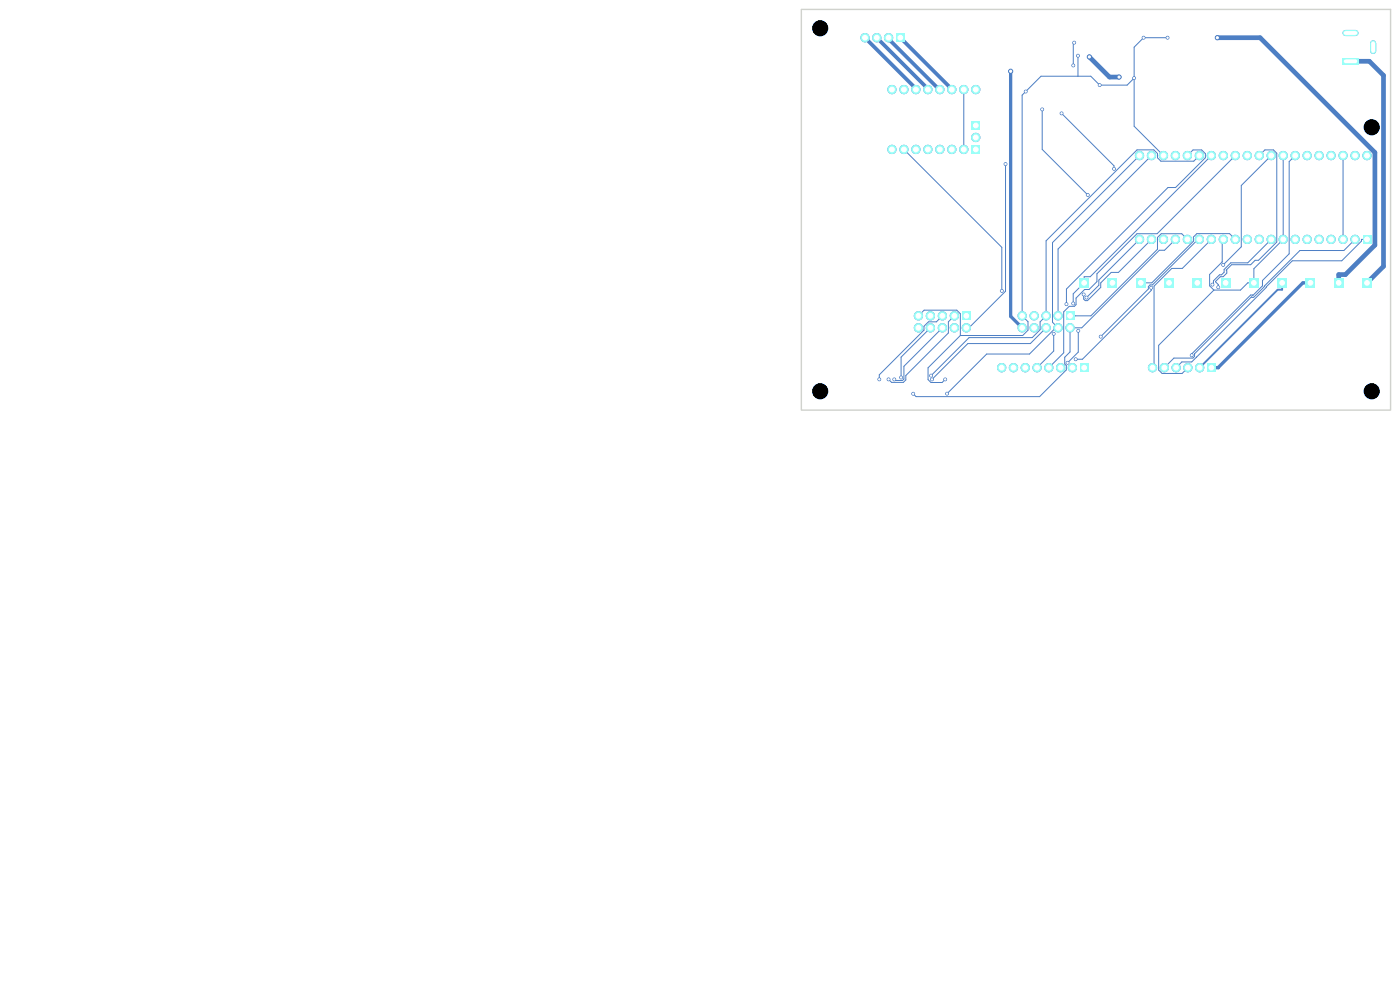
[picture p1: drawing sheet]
<svg xmlns="http://www.w3.org/2000/svg" width="297mm" height="210mm" viewBox="0 0 297 210" stroke-linecap="round" stroke-linejoin="round" font-family="sans-serif">
<g fill="#4d7fc4">
<path d="M283 59h2v2h-2z"/>
<path d="M235 59h2v2h-2z"/>
<path d="M206.1 25.7h1.8v1.8h-1.8z"/>
</g>
<circle cx="207" cy="29.2" r=".87" fill="#4d7fc4" stroke="#4d7fc4" stroke-width=".21"/>
<g fill="#4d7fc4">
<path d="M259 59h2v2h-2z"/>
<path d="M277 59h2v2h-2z"/>
<path d="M206.1 30.8h1.8v1.8h-1.8z"/>
</g>
<g fill="#4d7fc4" stroke="#4d7fc4" stroke-width=".21">
<circle cx="204.5" cy="31.7" r=".87"/>
<circle cx="201.9" cy="31.7" r=".87"/>
<circle cx="199.4" cy="31.7" r=".87"/>
<circle cx="196.8" cy="31.7" r=".87"/>
<circle cx="194.3" cy="31.7" r=".87"/>
<circle cx="191.8" cy="31.7" r=".87"/>
<circle cx="189.2" cy="31.7" r=".87"/>
<circle cx="207" cy="19" r=".87"/>
<circle cx="204.5" cy="19" r=".87"/>
<circle cx="201.9" cy="19" r=".87"/>
<circle cx="199.4" cy="19" r=".87"/>
<circle cx="196.8" cy="19" r=".87"/>
<circle cx="194.3" cy="19" r=".87"/>
<circle cx="191.8" cy="19" r=".87"/>
<circle cx="189.2" cy="19" r=".87"/>
</g>
<path d="M289.1 49.9h1.8v1.8h-1.8z" fill="#4d7fc4"/>
<g fill="#4d7fc4" stroke="#4d7fc4" stroke-width=".21">
<circle cx="287.5" cy="50.8" r=".87"/>
<circle cx="284.9" cy="50.8" r=".87"/>
<circle cx="282.4" cy="50.8" r=".87"/>
<circle cx="279.8" cy="50.8" r=".87"/>
<circle cx="277.3" cy="50.8" r=".87"/>
<circle cx="274.8" cy="50.8" r=".87"/>
<circle cx="272.2" cy="50.8" r=".87"/>
<circle cx="269.7" cy="50.8" r=".87"/>
<circle cx="267.1" cy="50.8" r=".87"/>
<circle cx="264.6" cy="50.8" r=".87"/>
<circle cx="262.1" cy="50.8" r=".87"/>
<circle cx="259.5" cy="50.8" r=".87"/>
<circle cx="257" cy="50.8" r=".87"/>
<circle cx="254.4" cy="50.8" r=".88"/>
<circle cx="251.9" cy="50.8" r=".87"/>
<circle cx="249.4" cy="50.8" r=".87"/>
<circle cx="246.8" cy="50.8" r=".87"/>
<circle cx="244.3" cy="50.8" r=".87"/>
<circle cx="241.7" cy="50.8" r=".87"/>
<circle cx="241.7" cy="33" r=".87"/>
<circle cx="244.3" cy="33" r=".87"/>
<circle cx="246.8" cy="33" r=".87"/>
<circle cx="249.4" cy="33" r=".87"/>
<circle cx="251.9" cy="33" r=".87"/>
<circle cx="254.4" cy="33" r=".88"/>
<circle cx="257" cy="33" r=".87"/>
<circle cx="259.5" cy="33" r=".87"/>
<circle cx="262.1" cy="33" r=".87"/>
<circle cx="264.6" cy="33" r=".87"/>
<circle cx="267.1" cy="33" r=".87"/>
<circle cx="269.7" cy="33" r=".87"/>
<circle cx="272.2" cy="33" r=".87"/>
<circle cx="274.8" cy="33" r=".87"/>
<circle cx="277.3" cy="33" r=".87"/>
<circle cx="279.8" cy="33" r=".87"/>
<circle cx="282.4" cy="33" r=".87"/>
<circle cx="284.9" cy="33" r=".87"/>
<circle cx="287.5" cy="33" r=".87"/>
<circle cx="290" cy="33" r=".87"/>
</g>
<path d="M284.8 12.4h3.4v1.3h-3.4z" fill="#4d7fc4"/>
<path d="M285.5 7h2.1M291.3 9.2v1.6" fill="none" stroke="#4d7fc4" stroke-width="1.3"/>
<path d="M256.1 77.1h1.8v1.8h-1.8z" fill="#4d7fc4"/>
<g fill="#4d7fc4" stroke="#4d7fc4" stroke-width=".21">
<circle cx="254.5" cy="78" r=".87"/>
<circle cx="252" cy="78" r=".87"/>
<circle cx="249.5" cy="78" r=".87"/>
<circle cx="247" cy="78" r=".87"/>
<circle cx="244.5" cy="78" r=".87"/>
</g>
<g fill="#4d7fc4">
<path d="M271 59h2v2h-2z"/>
<path d="M229.1 77.1h1.8v1.8h-1.8z"/>
</g>
<g fill="#4d7fc4" stroke="#4d7fc4" stroke-width=".21">
<circle cx="227.5" cy="78" r=".87"/>
<circle cx="225" cy="78" r=".87"/>
<circle cx="222.5" cy="78" r=".87"/>
<circle cx="220" cy="78" r=".87"/>
<circle cx="217.5" cy="78" r=".87"/>
<circle cx="215" cy="78" r=".87"/>
<circle cx="212.5" cy="78" r=".87"/>
</g>
<g fill="#4d7fc4">
<path d="M289 59h2v2h-2z"/>
<path d="M190.1 7.1h1.8v1.8h-1.8z"/>
</g>
<g fill="#4d7fc4" stroke="#4d7fc4" stroke-width=".21">
<circle cx="188.5" cy="8" r=".87"/>
<circle cx="186" cy="8" r=".87"/>
<circle cx="183.5" cy="8" r=".87"/>
</g>
<g fill="#4d7fc4">
<path d="M253 59h2v2h-2z"/>
<path d="M226.1 66.1h1.8v1.8h-1.8z"/>
</g>
<g fill="#4d7fc4" stroke="#4d7fc4" stroke-width=".21">
<circle cx="227" cy="69.5" r=".87"/>
<circle cx="224.5" cy="67" r=".87"/>
<circle cx="224.5" cy="69.5" r=".87"/>
<circle cx="221.9" cy="67" r=".87"/>
<circle cx="221.9" cy="69.5" r=".87"/>
<circle cx="219.4" cy="67" r=".87"/>
<circle cx="219.4" cy="69.5" r=".87"/>
<circle cx="216.8" cy="67" r=".87"/>
<circle cx="216.8" cy="69.5" r=".87"/>
</g>
<g fill="#4d7fc4">
<path d="M265 59h2v2h-2z"/>
<path d="M241 59h2v2h-2z"/>
<path d="M229 59h2v2h-2z"/>
<path d="M247 59h2v2h-2z"/>
<path d="M204.1 66.1h1.8v1.8h-1.8z"/>
</g>
<g fill="#4d7fc4" stroke="#4d7fc4" stroke-width=".21">
<circle cx="205" cy="69.5" r=".87"/>
<circle cx="202.5" cy="67" r=".87"/>
<circle cx="202.5" cy="69.5" r=".87"/>
<circle cx="199.9" cy="67" r=".87"/>
<circle cx="199.9" cy="69.5" r=".87"/>
<circle cx="197.4" cy="67" r=".87"/>
<circle cx="197.4" cy="69.5" r=".87"/>
<circle cx="194.8" cy="67" r=".87"/>
<circle cx="194.8" cy="69.5" r=".87"/>
<circle cx="214.4" cy="15.1" r=".45"/>
<circle cx="217.6" cy="19.4" r=".3"/>
<circle cx="240.6" cy="16.6" r=".3"/>
<circle cx="233.3" cy="18.1" r=".3"/>
<circle cx="200.5" cy="80.5" r=".3"/>
<circle cx="242.6" cy="8" r=".3"/>
<circle cx="228.7" cy="11.8" r=".3"/>
<circle cx="247.7" cy="8" r=".3"/>
<circle cx="231.1" cy="12.1" r=".45"/>
<circle cx="258.3" cy="8" r=".45"/>
<circle cx="237.4" cy="16.3" r=".45"/>
<circle cx="227.9" cy="9.1" r=".3"/>
<circle cx="227.7" cy="13.9" r=".3"/>
<circle cx="212.5" cy="61.7" r=".3"/>
<circle cx="221.1" cy="23.2" r=".3"/>
<circle cx="230.8" cy="41.4" r=".3"/>
<circle cx="191.2" cy="80.1" r=".3"/>
<circle cx="257.2" cy="60.4" r=".3"/>
<circle cx="236.3" cy="35.8" r=".3"/>
<circle cx="225.2" cy="24" r=".3"/>
<circle cx="233.5" cy="71.4" r=".3"/>
<circle cx="197.7" cy="80.5" r=".3"/>
<circle cx="193.7" cy="83.5" r=".3"/>
<circle cx="186.5" cy="80.5" r=".3"/>
<circle cx="229.9" cy="62.5" r=".3"/>
<circle cx="188.5" cy="80.5" r=".3"/>
<circle cx="230.5" cy="63.1" r=".3"/>
<circle cx="200.9" cy="83.5" r=".3"/>
<circle cx="213.3" cy="34.8" r=".3"/>
<circle cx="189.7" cy="80.5" r=".3"/>
<circle cx="226.2" cy="64.5" r=".3"/>
<circle cx="197.5" cy="79.7" r=".3"/>
<circle cx="228.7" cy="70.2" r=".3"/>
<circle cx="227.7" cy="64.4" r=".3"/>
<circle cx="226.5" cy="77" r=".3"/>
<circle cx="223.5" cy="70.8" r=".3"/>
<circle cx="258.4" cy="60.9" r=".3"/>
<circle cx="259.5" cy="56.2" r=".3"/>
<circle cx="244.2" cy="61" r=".3"/>
<circle cx="228.2" cy="76.2" r=".3"/>
<circle cx="252.8" cy="75.4" r=".3"/>
</g>
<path d="M214.4 15.1v52l2.4 2.4M278 60h-1.6l-17.9 18h-1.5" fill="none" stroke="#4d7fc4" stroke-width=".7"/>
<g fill="none" stroke="#4d7fc4" stroke-width=".21">
<path d="M204.5 19v12.7M227.9 9.1l-.2 .1v4.7M228.7 11.8v4.4M240.6 16.6l-1.5 1.5h-5.8l-1.9-1.9h-10.6l-4 4v46.8l1.3 1.2v1.8l-1.1 1.2h-13.3M247.7 8h-5.1l-2 2v16.8l6.2 6.2M191.8 31.7l20.7 20.8v9.2M213.3 34.8v27l-7.7 7.7h-.6M221.1 23.2v8.5l9.7 9.7M225.2 24l11.1 11.2v.6M241.7 33l-18.4 18.5v16.9l1.2 1.1h-.5l-5.6 5.6h-9.1l-8.4 8.4M244.3 33l-19.8 19.8v14.2M251.9 33l1.2-1.2h1.8l.8 .8v.9l-6.3 6.3h-1.6l-21.6 21.5v3.2"/>
<path d="M254.4 33l-1.2 1.2h-6.9l-.7-.7v-.9l-.8-.8h-3.6l-19.3 19.3v15.9l-1.2 1.3v1.6l-1.7 1.7h-13.4l-8.1 8.1M257 33l-25.7 25.7h-1.3v1.3l-2.3 2.3v2.1M262.1 33l-16.6 16.6h-4.3l-8.5 8.5v1.6l-1.7 1.7h-.9l-1.8 1.8v1.4l-.4 .4h-1.1l-1.1 1.1v8.7l-3.2 3.2M267.1 33l1.2-1.2h1.9l.7 .7v18.8l-3.9 3.9h-.7l-1 1h-4l-1.1 1.1 .1 .6-.8 .8h-.6l-1 1 .5 .7v.5M269.7 33l-6.4 6.4v13l-3.8 3.8M272.2 33v17.8l-6.2 6.2v3h-1.3l-1.5 1.5h-5.7M274.8 33l-1.3 1.3v19.5l-5.7 5.7v1.1l-2 2h-.5l-12.5 12.5v.3M284.9 33v17.8M241.7 50.8l-8.6 8.6v1.1l-2.6 2.6M244.3 50.8l-7 7h-1.6l-2.2 2.2v1l-2.8 2.8h-.5l-.3-.4v-.9M249.4 50.8l-2.3 2.3h-1.2l-16.4 16.4h-2.5v5.2l-1.1 1.1v1.4l.3 .4v.9l-5.6 5.6h-26.3l-.6-.6M251.9 50.8l-1.2-1.2h-4.4l-.7 .8v2.5l-14.2 14.1h-4.4"/>
<path d="M254.4 50.8h-.3l-9.6 9.6h-.5l-.4 .4v.5l-10.1 10.1M257 50.8l-6.2 6.1h-2.2l-3.8 3.8v17l-.3 .3M259.3 55.6l-2.7 2.6v2.4l.9 .9M259.3 55.6h.1M259.5 50.8l-.2 .2v4.6M262.1 50.8l-1.3-1.2h-6.9l-.7 .7v.9l-8.8 8.8h-2.4M269.7 50.8l-5 5h-3.6l-1.4 1.4v.6l-.5 .5h-.5l-1.3 1.3v.6l-.2 .2M287.5 50.8l-2.4 2.3h-9.3l-9.8 10-.5-.1-12.1 12v.6l-.3 .4h-4.1l-2 2M290 50.8h-1.2v.3l-4.1 4.2h-10.5l-21.4 21.5h-2.1l-1.2 1.2M194.8 67l1.2-1.2h7l.7 .8v4.6M197.4 69.5l-6.2 6.3v4.3M199.9 67l-1.2 1.3h-1.7l-1 .9v.8l-9.5 9.5v1"/>
<path d="M199.9 69.5l-8.1 8.2v2.7l-.3 .3h-1.6l-.2-.2M202.5 67l-1.3 1.3v2.3l-9 9.1v.9l-.6 .5h-2.5l-.6-.6M203.7 71.2l-6.8 6.8v2.5l.6 .6h2.4l.6-.6M221.9 69.5l-3.3 3.4h-13.3l-7.6 7.6M223.5 70.8v3.7l-3.5 3.5M228.7 70.2v4.5l-2.2 2.3M244.2 61v.6l-14.6 14.6h-1.4M253.4 75.1h.1M253.8 75.8h.1M257.5 61.5l-11.7 11.8v5.2l.7 .7h4.3l1.2-1.2"/>
</g>
<path d="M231.1 12.1l4.3 4.2h2M258.3 8h9l24.4 24.4v19.6l-6.3 6.2h-1.4v1.8M286.5 13h4l3 3v40.5l-3.5 3.5" fill="none" stroke="#4d7fc4" stroke-width="1"/>
<path d="M183.5 8l10.8 10.8v.2M186 8l10.8 10.8v.2M188.5 8v.3l10.9 10.7M191 8l10.9 11" fill="none" stroke="#4d7fc4" stroke-width=".8"/>
<path d="M272 60v1.5h-.9l-16.6 16.5" fill="none" stroke="#4d7fc4" stroke-width=".4"/>
<g fill="#9afff8">
<path d="M283 59h2v2h-2z"/>
<path d="M235 59h2v2h-2z"/>
<path d="M206.1 25.7h1.8v1.8h-1.8z"/>
</g>
<circle cx="207" cy="29.2" r=".87" fill="#9afff8" stroke="#9afff8" stroke-width=".21"/>
<path d="M259 59h2v2h-2z" fill="#9afff8"/>
<circle cx="291" cy="27" r="1.6" fill="#9afff8" stroke="#9afff8" stroke-width=".21"/>
<g fill="#9afff8">
<path d="M277 59h2v2h-2z"/>
<path d="M206.1 30.8h1.8v1.8h-1.8z"/>
</g>
<g fill="#9afff8" stroke="#9afff8" stroke-width=".21">
<circle cx="204.5" cy="31.7" r=".87"/>
<circle cx="201.9" cy="31.7" r=".87"/>
<circle cx="199.4" cy="31.7" r=".87"/>
<circle cx="196.8" cy="31.7" r=".87"/>
<circle cx="194.3" cy="31.7" r=".87"/>
<circle cx="191.8" cy="31.7" r=".87"/>
<circle cx="189.2" cy="31.7" r=".87"/>
<circle cx="207" cy="19" r=".87"/>
<circle cx="204.5" cy="19" r=".87"/>
<circle cx="201.9" cy="19" r=".87"/>
<circle cx="199.4" cy="19" r=".87"/>
<circle cx="196.8" cy="19" r=".87"/>
<circle cx="194.3" cy="19" r=".87"/>
<circle cx="191.8" cy="19" r=".87"/>
<circle cx="189.2" cy="19" r=".87"/>
</g>
<path d="M289.1 49.9h1.8v1.8h-1.8z" fill="#9afff8"/>
<g fill="#9afff8" stroke="#9afff8" stroke-width=".21">
<circle cx="287.5" cy="50.8" r=".87"/>
<circle cx="284.9" cy="50.8" r=".87"/>
<circle cx="282.4" cy="50.8" r=".87"/>
<circle cx="279.8" cy="50.8" r=".87"/>
<circle cx="277.3" cy="50.8" r=".87"/>
<circle cx="274.8" cy="50.8" r=".87"/>
<circle cx="272.2" cy="50.8" r=".87"/>
<circle cx="269.7" cy="50.8" r=".87"/>
<circle cx="267.1" cy="50.8" r=".87"/>
<circle cx="264.6" cy="50.8" r=".87"/>
<circle cx="262.1" cy="50.8" r=".87"/>
<circle cx="259.5" cy="50.8" r=".87"/>
<circle cx="257" cy="50.8" r=".87"/>
<circle cx="254.4" cy="50.8" r=".88"/>
<circle cx="251.9" cy="50.8" r=".87"/>
<circle cx="249.4" cy="50.8" r=".87"/>
<circle cx="246.8" cy="50.8" r=".87"/>
<circle cx="244.3" cy="50.8" r=".87"/>
<circle cx="241.7" cy="50.8" r=".87"/>
<circle cx="241.7" cy="33" r=".87"/>
<circle cx="244.3" cy="33" r=".87"/>
<circle cx="246.8" cy="33" r=".87"/>
<circle cx="249.4" cy="33" r=".87"/>
<circle cx="251.9" cy="33" r=".87"/>
<circle cx="254.4" cy="33" r=".88"/>
<circle cx="257" cy="33" r=".87"/>
<circle cx="259.5" cy="33" r=".87"/>
<circle cx="262.1" cy="33" r=".87"/>
<circle cx="264.6" cy="33" r=".87"/>
<circle cx="267.1" cy="33" r=".87"/>
<circle cx="269.7" cy="33" r=".87"/>
<circle cx="272.2" cy="33" r=".87"/>
<circle cx="274.8" cy="33" r=".87"/>
<circle cx="277.3" cy="33" r=".87"/>
<circle cx="279.8" cy="33" r=".87"/>
<circle cx="282.4" cy="33" r=".87"/>
<circle cx="284.9" cy="33" r=".87"/>
<circle cx="287.5" cy="33" r=".87"/>
<circle cx="290" cy="33" r=".87"/>
</g>
<path d="M284.8 12.4h3.4v1.3h-3.4z" fill="#9afff8"/>
<path d="M285.5 7h2.1M291.3 9.2v1.6" fill="none" stroke="#9afff8" stroke-width="1.3"/>
<circle cx="174" cy="83" r="1.6" fill="#9afff8" stroke="#9afff8" stroke-width=".21"/>
<path d="M256.1 77.1h1.8v1.8h-1.8z" fill="#9afff8"/>
<g fill="#9afff8" stroke="#9afff8" stroke-width=".21">
<circle cx="254.5" cy="78" r=".87"/>
<circle cx="252" cy="78" r=".87"/>
<circle cx="249.5" cy="78" r=".87"/>
<circle cx="247" cy="78" r=".87"/>
<circle cx="244.5" cy="78" r=".87"/>
</g>
<g fill="#9afff8">
<path d="M271 59h2v2h-2z"/>
<path d="M229.1 77.1h1.8v1.8h-1.8z"/>
</g>
<g fill="#9afff8" stroke="#9afff8" stroke-width=".21">
<circle cx="227.5" cy="78" r=".87"/>
<circle cx="225" cy="78" r=".87"/>
<circle cx="222.5" cy="78" r=".87"/>
<circle cx="220" cy="78" r=".87"/>
<circle cx="217.5" cy="78" r=".87"/>
<circle cx="215" cy="78" r=".87"/>
<circle cx="212.5" cy="78" r=".87"/>
<circle cx="291" cy="83" r="1.6"/>
</g>
<g fill="#9afff8">
<path d="M289 59h2v2h-2z"/>
<path d="M190.1 7.1h1.8v1.8h-1.8z"/>
</g>
<g fill="#9afff8" stroke="#9afff8" stroke-width=".21">
<circle cx="188.5" cy="8" r=".87"/>
<circle cx="186" cy="8" r=".87"/>
<circle cx="183.5" cy="8" r=".87"/>
</g>
<g fill="#9afff8">
<path d="M253 59h2v2h-2z"/>
<path d="M226.1 66.1h1.8v1.8h-1.8z"/>
</g>
<g fill="#9afff8" stroke="#9afff8" stroke-width=".21">
<circle cx="227" cy="69.5" r=".87"/>
<circle cx="224.5" cy="67" r=".87"/>
<circle cx="224.5" cy="69.5" r=".87"/>
<circle cx="221.9" cy="67" r=".87"/>
<circle cx="221.9" cy="69.5" r=".87"/>
<circle cx="219.4" cy="67" r=".87"/>
<circle cx="219.4" cy="69.5" r=".87"/>
<circle cx="216.8" cy="67" r=".87"/>
<circle cx="216.8" cy="69.5" r=".87"/>
</g>
<g fill="#9afff8">
<path d="M265 59h2v2h-2z"/>
<path d="M241 59h2v2h-2z"/>
<path d="M229 59h2v2h-2z"/>
<path d="M247 59h2v2h-2z"/>
<path d="M204.1 66.1h1.8v1.8h-1.8z"/>
</g>
<g fill="#9afff8" stroke="#9afff8" stroke-width=".21">
<circle cx="205" cy="69.5" r=".87"/>
<circle cx="202.5" cy="67" r=".87"/>
<circle cx="202.5" cy="69.5" r=".87"/>
<circle cx="199.9" cy="67" r=".87"/>
<circle cx="199.9" cy="69.5" r=".87"/>
<circle cx="197.4" cy="67" r=".87"/>
<circle cx="197.4" cy="69.5" r=".87"/>
<circle cx="194.8" cy="67" r=".87"/>
<circle cx="194.8" cy="69.5" r=".87"/>
<circle cx="174" cy="6" r="1.6"/>
</g>
<path d="M170 2h125v85h-125z" fill="none" stroke="#d0d2cd" stroke-width=".3"/>
<g fill="#fff" stroke="#fff" stroke-width=".21">
<circle cx="214.4" cy="15.1" r=".22"/>
<circle cx="217.6" cy="19.4" r=".15"/>
<circle cx="240.6" cy="16.6" r=".15"/>
<circle cx="233.3" cy="18.1" r=".15"/>
<circle cx="200.5" cy="80.5" r=".15"/>
<circle cx="242.6" cy="8" r=".15"/>
<circle cx="228.7" cy="11.8" r=".15"/>
<circle cx="247.7" cy="8" r=".15"/>
<circle cx="231.1" cy="12.1" r=".23"/>
<circle cx="258.3" cy="8" r=".23"/>
<circle cx="237.4" cy="16.3" r=".22"/>
<circle cx="227.9" cy="9" r=".15"/>
<circle cx="227.7" cy="13.9" r=".15"/>
<circle cx="212.5" cy="61.7" r=".15"/>
<circle cx="221.1" cy="23.2" r=".15"/>
<circle cx="230.8" cy="41.4" r=".15"/>
<circle cx="191.2" cy="80.1" r=".15"/>
<circle cx="257.2" cy="60.4" r=".15"/>
<circle cx="236.3" cy="35.8" r=".15"/>
<circle cx="225.2" cy="24" r=".15"/>
<circle cx="233.5" cy="71.4" r=".15"/>
<circle cx="197.7" cy="80.5" r=".15"/>
<circle cx="193.7" cy="83.5" r=".15"/>
<circle cx="186.5" cy="80.5" r=".15"/>
<circle cx="229.9" cy="62.5" r=".15"/>
<circle cx="188.5" cy="80.5" r=".15"/>
<circle cx="230.5" cy="63.1" r=".15"/>
<circle cx="200.9" cy="83.5" r=".15"/>
<circle cx="213.3" cy="34.8" r=".15"/>
<circle cx="189.7" cy="80.5" r=".15"/>
<circle cx="226.2" cy="64.5" r=".15"/>
<circle cx="197.5" cy="79.7" r=".15"/>
<circle cx="228.7" cy="70.2" r=".15"/>
<circle cx="227.7" cy="64.4" r=".15"/>
<circle cx="226.5" cy="77" r=".15"/>
<circle cx="223.5" cy="70.8" r=".15"/>
<circle cx="258.4" cy="60.9" r=".15"/>
<circle cx="259.5" cy="56.2" r=".15"/>
<circle cx="244.2" cy="61" r=".15"/>
<circle cx="228.2" cy="76.2" r=".15"/>
<circle cx="252.8" cy="75.4" r=".15"/>
<circle cx="284" cy="60" r=".5"/>
<circle cx="236" cy="60" r=".5"/>
<circle cx="207" cy="26.6" r=".5"/>
<circle cx="207" cy="29.2" r=".5"/>
<circle cx="260" cy="60" r=".5"/>
<circle cx="278" cy="60" r=".5"/>
<circle cx="207" cy="31.7" r=".5"/>
<circle cx="204.5" cy="31.7" r=".5"/>
<circle cx="201.9" cy="31.7" r=".5"/>
<circle cx="199.4" cy="31.7" r=".5"/>
<circle cx="196.8" cy="31.7" r=".5"/>
<circle cx="194.3" cy="31.7" r=".5"/>
<circle cx="191.8" cy="31.7" r=".5"/>
<circle cx="189.2" cy="31.7" r=".5"/>
<circle cx="207" cy="19" r=".5"/>
<circle cx="204.5" cy="19" r=".5"/>
<circle cx="201.9" cy="19" r=".5"/>
<circle cx="199.4" cy="19" r=".5"/>
<circle cx="196.8" cy="19" r=".5"/>
<circle cx="194.3" cy="19" r=".5"/>
<circle cx="191.8" cy="19" r=".5"/>
<circle cx="189.2" cy="19" r=".5"/>
<circle cx="290" cy="50.8" r=".5"/>
<circle cx="287.5" cy="50.8" r=".5"/>
<circle cx="284.9" cy="50.8" r=".5"/>
<circle cx="282.4" cy="50.8" r=".5"/>
<circle cx="279.8" cy="50.8" r=".5"/>
<circle cx="277.3" cy="50.8" r=".5"/>
<circle cx="274.8" cy="50.8" r=".5"/>
<circle cx="272.2" cy="50.8" r=".5"/>
<circle cx="269.7" cy="50.8" r=".5"/>
<circle cx="267.1" cy="50.8" r=".5"/>
<circle cx="264.6" cy="50.8" r=".5"/>
<circle cx="262.1" cy="50.8" r=".5"/>
<circle cx="259.5" cy="50.8" r=".5"/>
<circle cx="257" cy="50.8" r=".5"/>
<circle cx="254.4" cy="50.8" r=".5"/>
<circle cx="251.9" cy="50.8" r=".5"/>
<circle cx="249.4" cy="50.8" r=".5"/>
<circle cx="246.8" cy="50.8" r=".5"/>
<circle cx="244.3" cy="50.8" r=".5"/>
<circle cx="241.7" cy="50.8" r=".5"/>
<circle cx="241.7" cy="33" r=".5"/>
<circle cx="244.3" cy="33" r=".5"/>
<circle cx="246.8" cy="33" r=".5"/>
<circle cx="249.4" cy="33" r=".5"/>
<circle cx="251.9" cy="33" r=".5"/>
<circle cx="254.4" cy="33" r=".5"/>
<circle cx="257" cy="33" r=".5"/>
<circle cx="259.5" cy="33" r=".5"/>
<circle cx="262.1" cy="33" r=".5"/>
<circle cx="264.6" cy="33" r=".5"/>
<circle cx="267.1" cy="33" r=".5"/>
<circle cx="269.7" cy="33" r=".5"/>
<circle cx="272.2" cy="33" r=".5"/>
<circle cx="274.8" cy="33" r=".5"/>
<circle cx="277.3" cy="33" r=".5"/>
<circle cx="279.8" cy="33" r=".5"/>
<circle cx="282.4" cy="33" r=".5"/>
<circle cx="284.9" cy="33" r=".5"/>
<circle cx="287.5" cy="33" r=".5"/>
<circle cx="290" cy="33" r=".5"/>
<circle cx="257" cy="78" r=".5"/>
<circle cx="254.5" cy="78" r=".5"/>
<circle cx="252" cy="78" r=".5"/>
<circle cx="249.5" cy="78" r=".5"/>
<circle cx="247" cy="78" r=".5"/>
<circle cx="244.5" cy="78" r=".5"/>
<circle cx="272" cy="60" r=".5"/>
<circle cx="230" cy="78" r=".5"/>
<circle cx="227.5" cy="78" r=".5"/>
<circle cx="225" cy="78" r=".5"/>
<circle cx="222.5" cy="78" r=".5"/>
<circle cx="220" cy="78" r=".5"/>
<circle cx="217.5" cy="78" r=".5"/>
<circle cx="215" cy="78" r=".5"/>
<circle cx="212.5" cy="78" r=".5"/>
<circle cx="290" cy="60" r=".5"/>
<circle cx="191" cy="8" r=".5"/>
<circle cx="188.5" cy="8" r=".5"/>
<circle cx="186" cy="8" r=".5"/>
<circle cx="183.5" cy="8" r=".5"/>
<circle cx="254" cy="60" r=".5"/>
<circle cx="227" cy="67" r=".5"/>
<circle cx="227" cy="69.5" r=".5"/>
<circle cx="224.5" cy="67" r=".5"/>
<circle cx="224.5" cy="69.5" r=".5"/>
<circle cx="221.9" cy="67" r=".5"/>
<circle cx="221.9" cy="69.5" r=".5"/>
<circle cx="219.4" cy="67" r=".5"/>
<circle cx="219.4" cy="69.5" r=".5"/>
<circle cx="216.8" cy="67" r=".5"/>
<circle cx="216.8" cy="69.5" r=".5"/>
<circle cx="266" cy="60" r=".5"/>
<circle cx="242" cy="60" r=".5"/>
<circle cx="230" cy="60" r=".5"/>
<circle cx="248" cy="60" r=".5"/>
<circle cx="205" cy="67" r=".5"/>
<circle cx="205" cy="69.5" r=".5"/>
<circle cx="202.5" cy="67" r=".5"/>
<circle cx="202.5" cy="69.5" r=".5"/>
<circle cx="199.9" cy="67" r=".5"/>
<circle cx="199.9" cy="69.5" r=".5"/>
<circle cx="197.4" cy="67" r=".5"/>
<circle cx="197.4" cy="69.5" r=".5"/>
<circle cx="194.8" cy="67" r=".5"/>
<circle cx="194.8" cy="69.5" r=".5"/>
</g>
<g fill="#000" stroke="#000" stroke-width=".21">
<circle cx="174" cy="6" r="1.6"/>
<circle cx="291" cy="27" r="1.6"/>
<circle cx="174" cy="83" r="1.6"/>
<circle cx="291" cy="83" r="1.6"/>
</g>
<path d="M285.5 13h2.1M285.5 7h2.1M291.3 9.2v1.6" fill="none" stroke="#fff" stroke-width=".8"/>
</svg>
